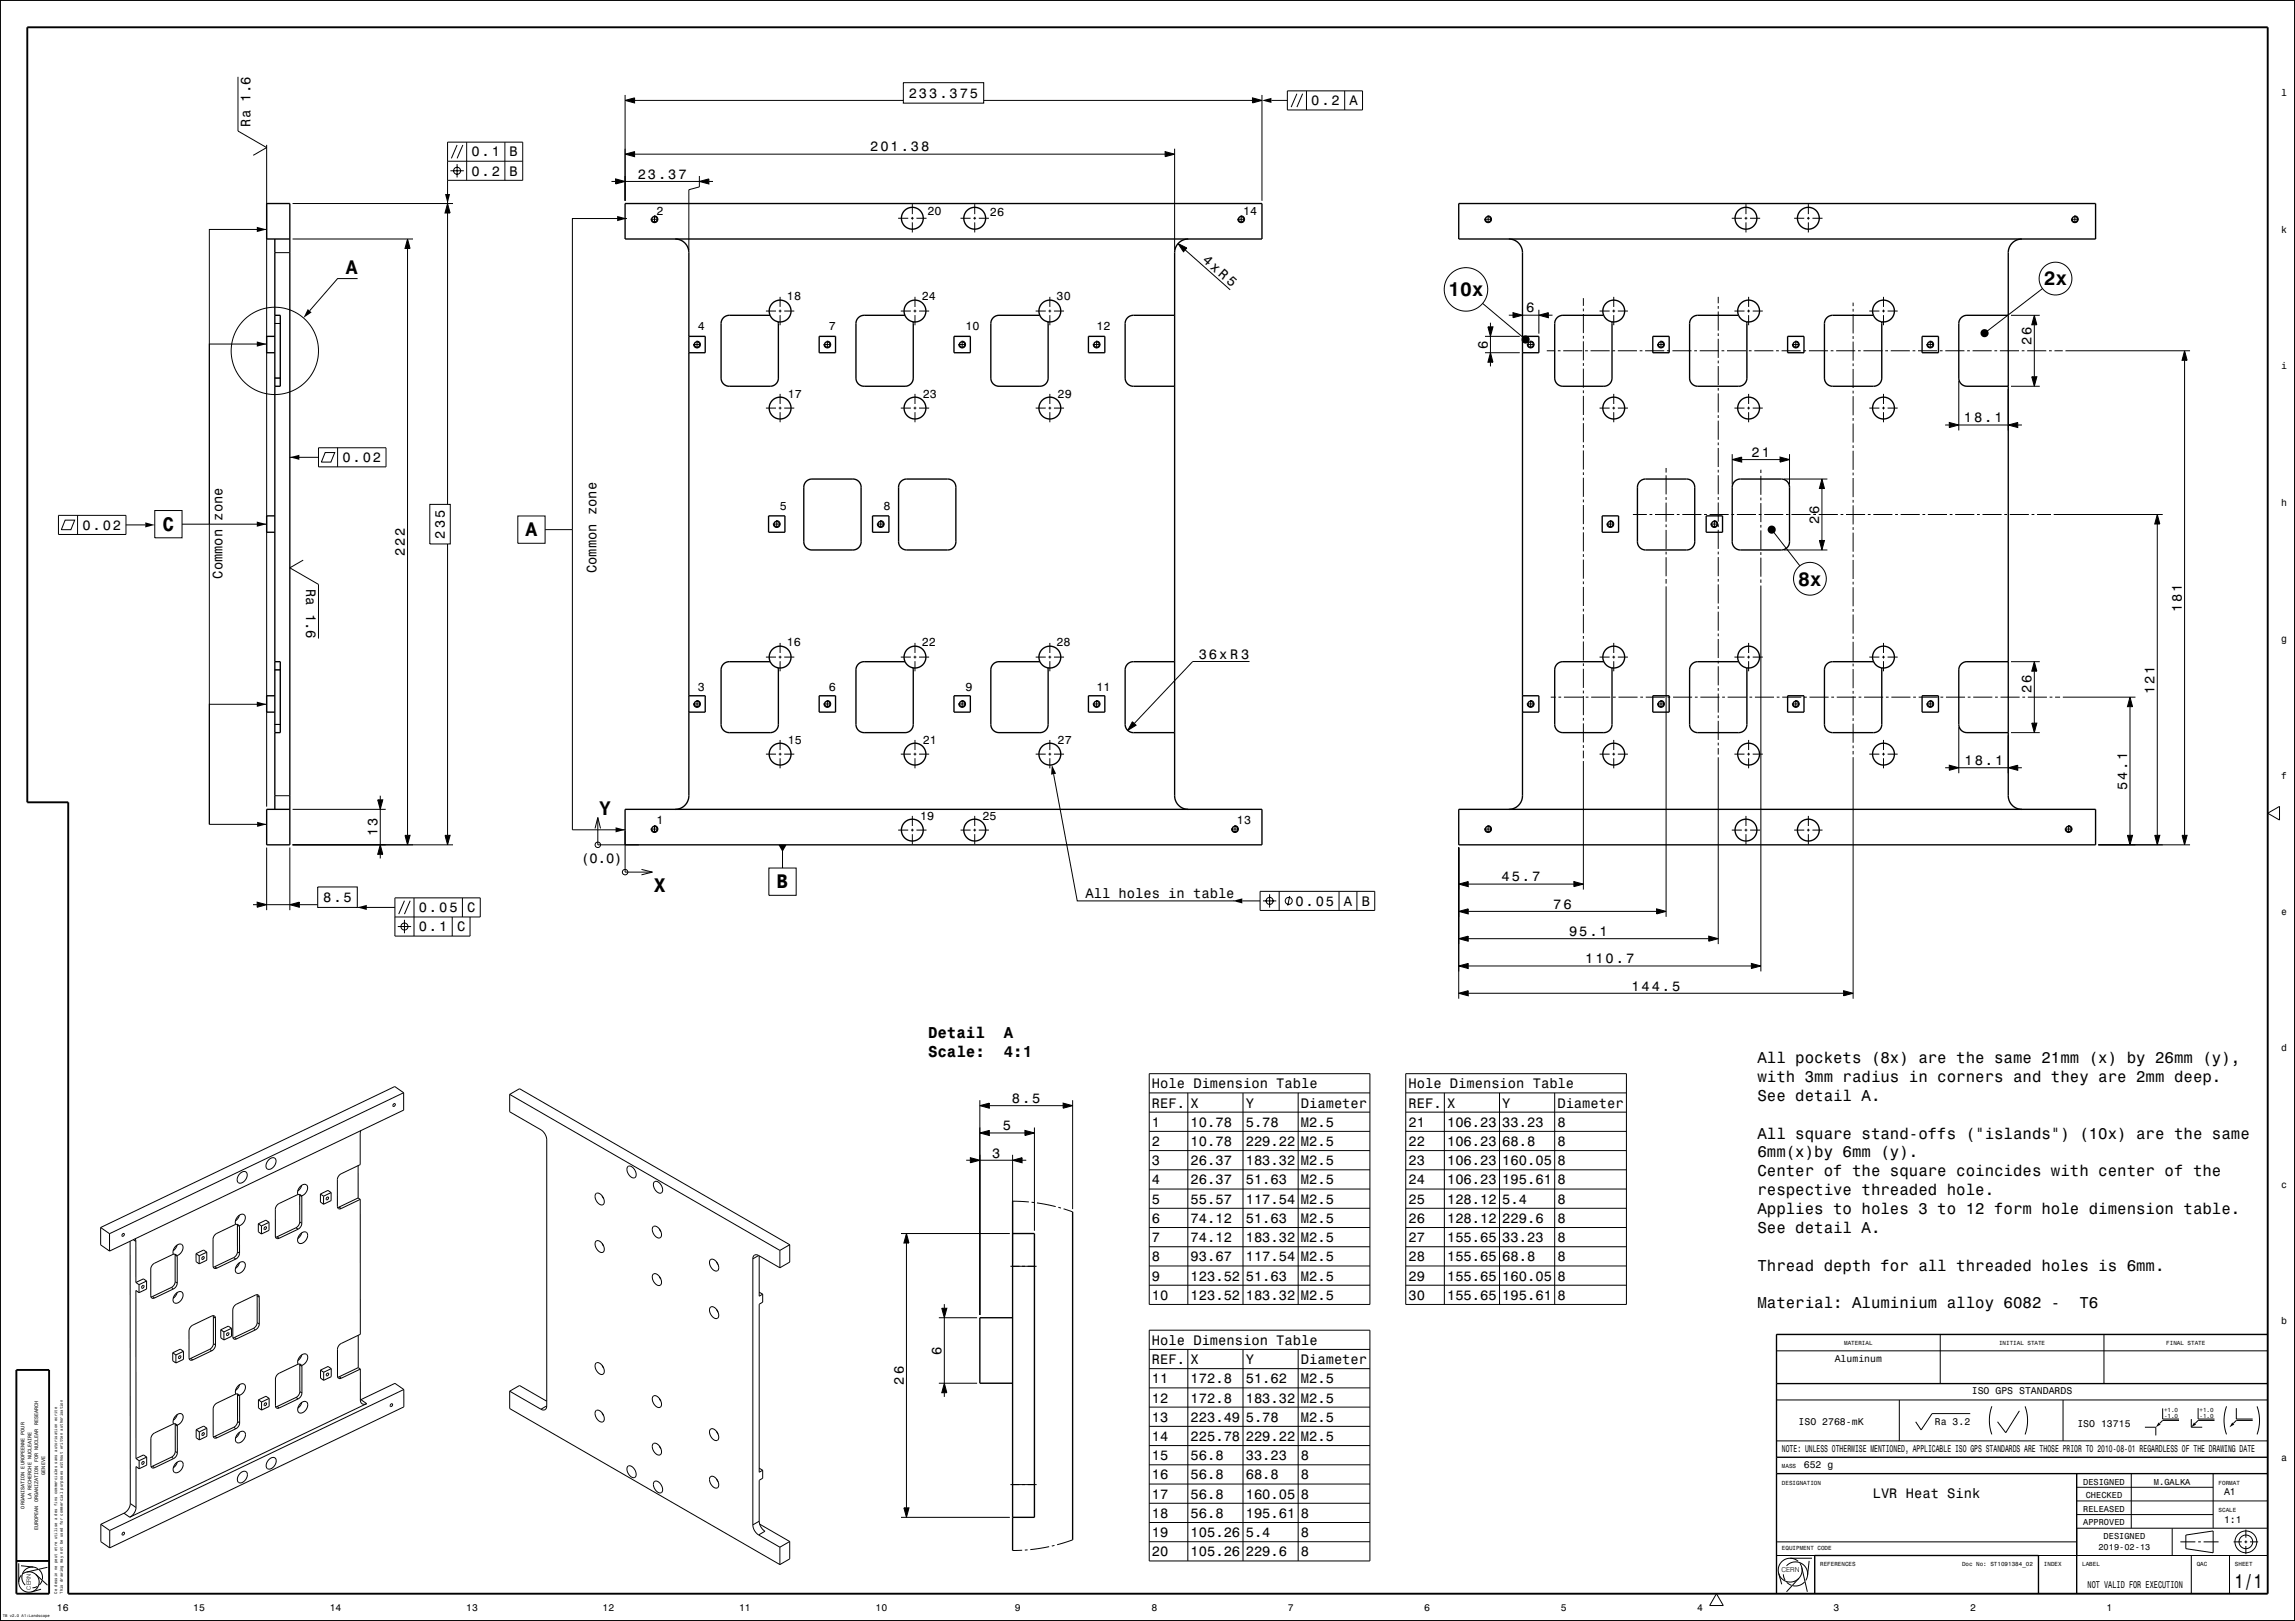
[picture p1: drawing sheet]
<svg xmlns="http://www.w3.org/2000/svg" width="841mm" height="594mm" viewBox="0 0 841 594" stroke-linecap="round" stroke-linejoin="round" font-family="sans-serif">
<defs><g id="words">
<g font-size="7.2">
<text x="126.7" y="100.4">A</text>
<text x="748.9" y="104.6">2x</text>
<text x="530.7" y="108.5">10x</text>
<text x="59.5" y="194.6">C</text>
<text x="192.6" y="196.6">A</text>
<text x="658.9" y="214.6">8x</text>
<text x="219.6" y="298.7">Y</text>
<text x="239.6" y="326.7">X</text>
<text x="284.6" y="325.6">B</text>
<text x="818.8" y="582">1/1</text>
</g>
<g font-size="5.8">
<text x="340.1" y="380.3">Detail</text>
<text x="367.8" y="380.3">A</text>
<text x="340.1" y="387.2">Scale:</text>
<text x="367.8" y="387.2">4:1</text>
<text x="644" y="389.6">All pockets (8x) are the same 21mm (x) by 26mm (y),</text>
<text x="644" y="396.5">with 3mm radius in corners and they are 2mm deep.</text>
<text x="644" y="403.4">See detail A.</text>
<text x="644" y="417.2">All square stand-offs (&quot;islands&quot;) (10x) are the same</text>
<text x="644" y="424.1">6mm (x) by 6mm (y).</text>
<text x="644" y="431">Center of the square coincides with center of the</text>
<text x="644" y="437.9">respective threaded hole.</text>
<text x="644" y="444.8">Applies to holes 3 to 12 form hole dimension table.</text>
<text x="644" y="451.7">See detail A.</text>
<text x="644" y="465.6">Thread depth for all threaded holes is 6mm.</text>
<text x="644" y="479.4">Material: Aluminium alloy 6082 -</text>
<text x="762" y="479.4">T6</text>
</g>
<g font-size="5">
<text x="333" y="35.8">233.375</text>
<text x="480.5" y="38.5">0.2</text>
<text x="494.5" y="38.5">A</text>
<text x="91.8" y="46.4" transform="rotate(-90 91.8 46.4)">Ra 1.6</text>
<text x="172.8" y="57.3">0.1</text>
<text x="186.8" y="57.3">B</text>
<text x="318.9" y="55.5">201.38</text>
<text x="172.8" y="64.3">0.2</text>
<text x="186.8" y="64.3">B</text>
<text x="233.7" y="65.5">23.37</text>
<text x="440.4" y="95.6" transform="rotate(41 440.4 95.6)">4x R 5</text>
<text x="559.3" y="114.5">6</text>
<text x="545.2" y="127.9" transform="rotate(-90 545.2 127.9)">6</text>
<text x="744.5" y="126.5" transform="rotate(-90 744.5 126.5)">26</text>
<text x="719.6" y="154.7">18.1</text>
<text x="641.9" y="167.4">21</text>
<text x="125.5" y="169.3">0.02</text>
<text x="666.6" y="191.9" transform="rotate(-90 666.6 191.9)">26</text>
<text x="30.2" y="194.1">0.02</text>
<text x="163" y="197.3" transform="rotate(-90 163 197.3)">235</text>
<text x="148.3" y="203.8" transform="rotate(-90 148.3 203.8)">222</text>
<text x="81.6" y="212.1" transform="rotate(-90 81.6 212.1)">Common zone</text>
<text x="112.2" y="215.8" transform="rotate(90 112.2 215.8)">Ra 1.6</text>
<text x="218.6" y="210.1" transform="rotate(-90 218.6 210.1)">Common zone</text>
<text x="799.5" y="224.3" transform="rotate(-90 799.5 224.3)">181</text>
<text x="439.3" y="241.4">36x R 3</text>
<text x="744.5" y="254" transform="rotate(-90 744.5 254)">26</text>
<text x="789.5" y="254.3" transform="rotate(-90 789.5 254.3)">121</text>
<text x="719.9" y="280.3">18.1</text>
<text x="779.5" y="289.6" transform="rotate(-90 779.5 289.6)">54.1</text>
<text x="138.3" y="306.5" transform="rotate(-90 138.3 306.5)">13</text>
<text x="213" y="316.2">(0.0)</text>
<text x="550.3" y="323">45.7</text>
<text x="397.8" y="328.9">All holes in table</text>
<text x="118.4" y="330.5">8.5</text>
<text x="153.5" y="334.3">0.05</text>
<text x="171.2" y="334.3">C</text>
<text x="474.7" y="331.9">0.05</text>
<text x="492.4" y="331.9">A</text>
<text x="499" y="331.9">B</text>
<text x="569.2" y="333">76</text>
<text x="153.5" y="341.3">0.1</text>
<text x="167.5" y="341.3">C</text>
<text x="575" y="343">95.1</text>
<text x="580.9" y="353">110.7</text>
<text x="597.8" y="363">144.5</text>
<text x="422.1" y="398.8">Hole Dimension Table</text>
<text x="516.1" y="398.8">Hole Dimension Table</text>
<text x="370.8" y="404.2">8.5</text>
<text x="422.1" y="405.8">REF.</text>
<text x="436.3" y="405.8">X</text>
<text x="456.5" y="405.8">Y</text>
<text x="476.7" y="405.8">Diameter</text>
<text x="516.1" y="405.8">REF.</text>
<text x="530.3" y="405.8">X</text>
<text x="550.5" y="405.8">Y</text>
<text x="570.7" y="405.8">Diameter</text>
<text x="422.1" y="412.9">1</text>
<text x="436.3" y="412.9">10.78</text>
<text x="456.5" y="412.9">5.78</text>
<text x="476.7" y="412.9">M2.5</text>
<text x="516.1" y="412.9">21</text>
<text x="530.3" y="412.9">106.23</text>
<text x="550.5" y="412.9">33.23</text>
<text x="570.7" y="412.9">8</text>
<text x="367.5" y="414.2">5</text>
<text x="422.1" y="419.9">2</text>
<text x="436.3" y="419.9">10.78</text>
<text x="456.5" y="419.9">229.22</text>
<text x="476.7" y="419.9">M2.5</text>
<text x="516.1" y="419.9">22</text>
<text x="530.3" y="419.9">106.23</text>
<text x="550.5" y="419.9">68.8</text>
<text x="570.7" y="419.9">8</text>
<text x="363.5" y="424.2">3</text>
<text x="422.1" y="427">3</text>
<text x="436.3" y="427">26.37</text>
<text x="456.5" y="427">183.32</text>
<text x="476.7" y="427">M2.5</text>
<text x="516.1" y="427">23</text>
<text x="530.3" y="427">106.23</text>
<text x="550.5" y="427">160.05</text>
<text x="570.7" y="427">8</text>
<text x="422.1" y="434">4</text>
<text x="436.3" y="434">26.37</text>
<text x="456.5" y="434">51.63</text>
<text x="476.7" y="434">M2.5</text>
<text x="516.1" y="434">24</text>
<text x="530.3" y="434">106.23</text>
<text x="550.5" y="434">195.61</text>
<text x="570.7" y="434">8</text>
<text x="422.1" y="441.1">5</text>
<text x="436.3" y="441.1">55.57</text>
<text x="456.5" y="441.1">117.54</text>
<text x="476.7" y="441.1">M2.5</text>
<text x="516.1" y="441.1">25</text>
<text x="530.3" y="441.1">128.12</text>
<text x="550.5" y="441.1">5.4</text>
<text x="570.7" y="441.1">8</text>
<text x="422.1" y="448.1">6</text>
<text x="436.3" y="448.1">74.12</text>
<text x="456.5" y="448.1">51.63</text>
<text x="476.7" y="448.1">M2.5</text>
<text x="516.1" y="448.1">26</text>
<text x="530.3" y="448.1">128.12</text>
<text x="550.5" y="448.1">229.6</text>
<text x="570.7" y="448.1">8</text>
<text x="422.1" y="455.2">7</text>
<text x="436.3" y="455.2">74.12</text>
<text x="456.5" y="455.2">183.32</text>
<text x="476.7" y="455.2">M2.5</text>
<text x="516.1" y="455.2">27</text>
<text x="530.3" y="455.2">155.65</text>
<text x="550.5" y="455.2">33.23</text>
<text x="570.7" y="455.2">8</text>
<text x="422.1" y="462.2">8</text>
<text x="436.3" y="462.2">93.67</text>
<text x="456.5" y="462.2">117.54</text>
<text x="476.7" y="462.2">M2.5</text>
<text x="516.1" y="462.2">28</text>
<text x="530.3" y="462.2">155.65</text>
<text x="550.5" y="462.2">68.8</text>
<text x="570.7" y="462.2">8</text>
<text x="422.1" y="469.3">9</text>
<text x="436.3" y="469.3">123.52</text>
<text x="456.5" y="469.3">51.63</text>
<text x="476.7" y="469.3">M2.5</text>
<text x="516.1" y="469.3">29</text>
<text x="530.3" y="469.3">155.65</text>
<text x="550.5" y="469.3">160.05</text>
<text x="570.7" y="469.3">8</text>
<text x="422.1" y="476.3">10</text>
<text x="436.3" y="476.3">123.52</text>
<text x="456.5" y="476.3">183.32</text>
<text x="476.7" y="476.3">M2.5</text>
<text x="516.1" y="476.3">30</text>
<text x="530.3" y="476.3">155.65</text>
<text x="550.5" y="476.3">195.61</text>
<text x="570.7" y="476.3">8</text>
<text x="345" y="496.4" transform="rotate(-90 345 496.4)">6</text>
<text x="422.1" y="492.8">Hole Dimension Table</text>
<text x="422.1" y="499.8">REF.</text>
<text x="436.3" y="499.8">X</text>
<text x="456.5" y="499.8">Y</text>
<text x="476.7" y="499.8">Diameter</text>
<text x="331.2" y="507.4" transform="rotate(-90 331.2 507.4)">26</text>
<text x="422.1" y="506.9">11</text>
<text x="436.3" y="506.9">172.8</text>
<text x="456.5" y="506.9">51.62</text>
<text x="476.7" y="506.9">M2.5</text>
<text x="422.1" y="513.9">12</text>
<text x="436.3" y="513.9">172.8</text>
<text x="456.5" y="513.9">183.32</text>
<text x="476.7" y="513.9">M2.5</text>
<text x="422.1" y="521">13</text>
<text x="436.3" y="521">223.49</text>
<text x="456.5" y="521">5.78</text>
<text x="476.7" y="521">M2.5</text>
<text x="422.1" y="528">14</text>
<text x="436.3" y="528">225.78</text>
<text x="456.5" y="528">229.22</text>
<text x="476.7" y="528">M2.5</text>
<text x="422.1" y="535.1">15</text>
<text x="436.3" y="535.1">56.8</text>
<text x="456.5" y="535.1">33.23</text>
<text x="476.7" y="535.1">8</text>
<text x="422.1" y="542.1">16</text>
<text x="436.3" y="542.1">56.8</text>
<text x="456.5" y="542.1">68.8</text>
<text x="476.7" y="542.1">8</text>
<text x="422.1" y="549.2">17</text>
<text x="436.3" y="549.2">56.8</text>
<text x="456.5" y="549.2">160.05</text>
<text x="476.7" y="549.2">8</text>
<text x="686.3" y="548.9">LVR Heat Sink</text>
<text x="422.1" y="556.2">18</text>
<text x="436.3" y="556.2">56.8</text>
<text x="456.5" y="556.2">195.61</text>
<text x="476.7" y="556.2">8</text>
<text x="422.1" y="563.3">19</text>
<text x="436.3" y="563.3">105.26</text>
<text x="456.5" y="563.3">5.4</text>
<text x="476.7" y="563.3">8</text>
<text x="422.1" y="570.3">20</text>
<text x="436.3" y="570.3">105.26</text>
<text x="456.5" y="570.3">229.6</text>
<text x="476.7" y="570.3">8</text>
</g>
<g font-size="4.3">
<text x="240.6" y="78.6">2</text>
<text x="339.9" y="78.9">20</text>
<text x="362.8" y="79.1">26</text>
<text x="455.6" y="78.6">14</text>
<text x="288.4" y="109.8">18</text>
<text x="337.8" y="109.8">24</text>
<text x="387.2" y="109.8">30</text>
<text x="255.8" y="121.1">4</text>
<text x="303.8" y="121.1">7</text>
<text x="353.8" y="121.1">10</text>
<text x="401.8" y="121.1">12</text>
<text x="288.7" y="145.7">17</text>
<text x="338.1" y="145.7">23</text>
<text x="387.5" y="145.7">29</text>
<text x="285.8" y="187.1">5</text>
<text x="323.8" y="187.1">8</text>
<text x="288.3" y="236.6">16</text>
<text x="337.7" y="236.6">22</text>
<text x="387.2" y="236.6">28</text>
<text x="255.8" y="253.1">3</text>
<text x="303.8" y="253.1">6</text>
<text x="353.8" y="253.1">9</text>
<text x="401.8" y="253.1">11</text>
<text x="288.7" y="272.5">15</text>
<text x="338.1" y="272.5">21</text>
<text x="387.5" y="272.5">27</text>
<text x="240.6" y="302.1">1</text>
<text x="337.1" y="300.3">19</text>
<text x="360" y="300.3">25</text>
<text x="453.3" y="302.1">13</text>
</g>
<g font-size="3.6">
<text x="835.9" y="35.3">l</text>
<text x="835.9" y="85.3">k</text>
<text x="835.9" y="135.3">i</text>
<text x="835.9" y="185.3">h</text>
<text x="835.9" y="235.3">g</text>
<text x="835.9" y="285.3">f</text>
<text x="835.9" y="335.3">e</text>
<text x="835.9" y="385.3">d</text>
<text x="835.9" y="435.3">c</text>
<text x="835.9" y="485.3">b</text>
<text x="672.3" y="499">Aluminum</text>
<text x="722.6" y="511">ISO GPS STANDARDS</text>
<text x="659.1" y="522.3">ISO 2768-mK</text>
<text x="709" y="522">Ra 3.2</text>
<text x="761.2" y="523">ISO 13715</text>
<text x="653" y="532">NOTE: UNLESS OTHERWISE MENTIONED, APPLICABLE ISO GPS STANDARDS ARE THOSE PRIOR TO 2010-08-01 REGARDLESS OF THE DRAWING DATE</text>
<text x="661" y="538">652 g</text>
<text x="835.9" y="535.3">a</text>
<text x="815" y="548">A1</text>
<text x="815" y="558">1:1</text>
<text x="765" y="582">NOT VALID FOR EXECUTION</text>
<text x="20.8" y="590.3">16</text>
<text x="70.8" y="590.3">15</text>
<text x="120.8" y="590.3">14</text>
<text x="170.8" y="590.3">13</text>
<text x="220.8" y="590.3">12</text>
<text x="270.8" y="590.3">11</text>
<text x="320.8" y="590.3">10</text>
<text x="371.9" y="590.3">9</text>
<text x="421.9" y="590.3">8</text>
<text x="471.9" y="590.3">7</text>
<text x="521.9" y="590.3">6</text>
<text x="571.9" y="590.3">5</text>
<text x="621.9" y="590.3">4</text>
<text x="671.9" y="590.3">3</text>
<text x="721.9" y="590.3">2</text>
<text x="771.9" y="590.3">1</text>
</g>
<g font-size="3.2">
<text x="763.4" y="544">DESIGNED</text>
<text x="789.3" y="544">M.GALKA</text>
<text x="764.3" y="549">CHECKED</text>
<text x="763.4" y="554">RELEASED</text>
<text x="763.4" y="559">APPROVED</text>
<text x="770.9" y="564">DESIGNED</text>
<text x="769" y="568">2019-02-13</text>
</g>
<text font-size="2.5" x="652.8" y="576.2">CERN</text>
<g font-size="2.2">
<text x="675.8" y="493">MATERIAL</text>
<text x="732.5" y="493">INITIAL STATE</text>
<text x="793.8" y="493">FINAL STATE</text>
<text x="793" y="519.5">-1.0</text>
<text x="793" y="517.5">+1.0</text>
<text x="806" y="519.5">-1.0</text>
<text x="806" y="517.5">+1.0</text>
<text x="653" y="538">MASS</text>
<text x="653" y="544">DESIGNATION</text>
<text x="813" y="544">FORMAT</text>
<text x="813" y="554">SCALE</text>
<text x="653" y="568">EQUIPMENT CODE</text>
<text x="667" y="574">REFERENCES</text>
<text x="719" y="574">Doc No: ST1091384_02</text>
<text x="749" y="574">INDEX</text>
<text x="763" y="574">LABEL</text>
<text x="805" y="574">QAC</text>
<text x="819" y="574">SHEET</text>
</g>
<text font-size="2.1" x="11.3" y="582.5" transform="rotate(-90 11.3 582.5)">CERN</text>
<g font-size="1.9">
<text x="16.5" y="540.4" transform="rotate(-90 16.5 540.4)">GENEVE</text>
<text x="11.5" y="549.4" transform="rotate(-90 11.5 549.4)">LA RECHERCHE NUCLEAIRE</text>
<text x="9" y="552.8" transform="rotate(-90 9 552.8)">ORGANISATION EUROPEENNE POUR</text>
<text x="14" y="560.7" transform="rotate(-90 14 560.7)">EUROPEAN ORGANIZATION FOR NUCLEAR RESEARCH</text>
</g>
<g font-size="1.4">
<text x="21" y="584" transform="rotate(-90 21 584)">Ce dessin ne peut etre utilise a des fins commerciales sans autorisation ecrite</text>
<text x="23" y="584" transform="rotate(-90 23 584)">This drawing may not be used for commercial purposes without written authorisation</text>
<text x="1" y="592.7">TB v2.0 A1:Landscape</text>
</g>
</g></defs>
<g fill="none" stroke="#000" stroke-width=".37">
<path d="M87.2 28.2v19.8l10.5 6.1-4.9 2.8M229.1 36.8l3.4-.9v1.8zM229.1 34.8v38.8M232.5 36.8h98.5M331 30.3h29.5v7.5h-29.5zM360.5 36.8h98.5M459 35.9l3.4 .9-3.4 .9zM462.4 34.8v38.8M465.9 36.8h5.9M471.8 33.3h27.5v7h-27.5zM475.3 34.3l-2.1 4.9M477.4 34.3l-2.1 4.9"/>
<path d="M478.8 33.3v7M492.8 33.3v7M97.7 53.1v242.5M164 59.1h27.6M167.5 53.1l-2.1 4.9M169.6 53.1l-2.1 4.9M171 52.1v14M185 52.1v14M229.1 56.5l3.4-.9v1.8zM232.5 56.5h194.5M427 55.6l3.4 .9-3.4 .9zM430.4 54.5v37.1"/>
<path d="M107.2 74.6h58.8M164 74.6l.9 3.5h-1.8zM164 66.1h27.6v-14h-27.6v22.5M164 78.1v106.7M165.1 62.6h4.9M167.5 60.1v4.9M224.1 66.5h1.5M225.6 65.6l3.5 .9-3.5 .9zM229.1 66.5h27.2M239.6 79.1a1.25 1.25 0 0 1 1.5 1.2 1.25 1.25 0 0 1-1.3 1.3 1.25 1.25 0 0 1-1.2-1.5M239.8 79v2.7M256.3 66.5l3.5-.9v1.8z"/>
<path d="M256.3 64.5v4l-3.9 1v22.1M259.8 66.5h1.5M329.1 80h3.7M333.8 80h1M334.3 74.8v3.7M334.3 79.5v1M335.8 80h3.7M352 80h3.7M356.7 80h1M357.2 74.8v3.7M357.2 79.5v1M358.7 80h3.7"/>
<path d="M454.6 79.1a1.25 1.25 0 0 1 1.5 1.2 1.25 1.25 0 0 1-1.3 1.3 1.25 1.25 0 0 1-1.2-1.5M454.8 79v2.7M545.1 79.1a1.25 1.25 0 0 1 1.5 1.2 1.25 1.25 0 0 1-1.4 1.3 1.25 1.25 0 0 1-1.1-1.5M545.3 79v2.7M634.6 80h3.7M639.3 80h1M639.8 74.8v3.7M639.8 79.5v1M641.3 80h3.7M657.5 80h3.7M662.2 80h1M662.7 74.8v3.7"/>
<path d="M662.7 79.5v1M664.2 80h3.7M760.1 79.1a1.25 1.25 0 0 1 1.5 1.2 1.25 1.25 0 0 1-1.4 1.3 1.25 1.25 0 0 1-1.1-1.5M760.3 79v2.7M97.7 84.1h-21v108M100.7 92.6h5.5M107.2 87.6h44.1M149.3 87.6l1 3.5h-1.9zM149.3 91.1v215M229.8 80.1h-20v114M238.5 80.4h2.6M334.3 81.5v3.7"/>
<path d="M357.2 81.5v3.7M431.7 89.3l3.2 1.6-1.2 1.4zM434.3 91.6l16.5 14.6M453.5 80.4h2.6M544 80.4h2.6M639.8 81.5v3.7M662.7 81.5v3.7M759 80.4h2.6M100.5 118.5h2.4M131 102.1h-7.3l-10.2 11.8M280.7 114h3.7M285.4 114h1"/>
<path d="M285.9 108.8v3.7M285.9 113.5v1M285.9 115.5v3.7M287.4 114h3.7M330.1 114h3.7M334.8 114h1M335.3 108.8v3.7M335.3 113.5v1M335.3 115.5v3.7M336.8 114h3.7M379.5 114h3.7M384.2 114h1"/>
<path d="M384.7 108.8v3.7M384.7 113.5v1M384.7 115.5v3.7M386.2 114h3.7M543.3 111.2l15.8 13.2M545.2 119.8h1.9l-.9 3.5zM546.2 118.3v1.5M552.9 115.5h1.5M554.4 114.6l3.5 .9-3.5 .9zM557.9 115.5h6M557.9 113.5v8.8M563.9 115.5l3.5-.9v1.8z"/>
<path d="M563.9 113.5v8.8M567.4 115.5h1.5M580.2 109.3v2.8M580.2 113.1v1M580.2 115.1v7M586.2 114h3.7M590.9 114h1M591.4 108.8v3.7M591.4 113.5v1M591.4 115.5v3.7M592.9 114h3.7M629.6 108.8v2.3"/>
<path d="M629.6 112.1v1M629.6 114.1v7M635.6 114h3.7M640.3 114h1M640.8 108.8v3.7M640.8 113.5v1M640.8 115.5v3.7M642.3 114h3.7M679.1 110.9v1.3M679.1 113.2v1M679.1 115.2v7M685 114h3.7"/>
<path d="M689.7 114h1M690.2 108.8v3.7M690.2 113.5v1M690.2 115.5v3.7M691.7 114h3.7M736.9 115.5h10.6M745.5 115.5l.9 3.5h-1.9zM745.5 119v19.1M748.5 105.7l-21.3 16.4M97.7 126.1h-21v66M100.5 138.5h2.4M254.1 126.3h2.6"/>
<path d="M255.2 125a1.25 1.25 0 0 1 1.5 1.2 1.25 1.25 0 0 1-1.3 1.3 1.25 1.25 0 0 1-1.2-1.5M255.4 124.9v2.7M301.9 126.3h2.6M303 125a1.25 1.25 0 0 1 1.4 1.2 1.25 1.25 0 0 1-1.3 1.3 1.25 1.25 0 0 1-1.1-1.5M303.2 124.9v2.7M351.3 126.3h2.6M352.4 125a1.25 1.25 0 0 1 1.4 1.2 1.25 1.25 0 0 1-1.3 1.3 1.25 1.25 0 0 1-1.1-1.5M352.6 124.9v2.7M400.6 126.3h2.6M401.6 125a1.25 1.25 0 0 1 1.5 1.2 1.25 1.25 0 0 1-1.3 1.3 1.25 1.25 0 0 1-1.2-1.5M401.9 124.9v2.7M544.2 129.3h12.7"/>
<path d="M544.2 123.3h12.7M546.2 129.3l.9 3.4h-1.9zM546.2 123.3v6M546.2 132.7v1.6M559.6 126.3h2.6M560.7 125a1.25 1.25 0 0 1 1.5 1.2 1.25 1.25 0 0 1-1.4 1.3 1.25 1.25 0 0 1-1.1-1.5M560.9 124.9v2.7M566.8 128.5h3.1M570.9 128.5h1M572.9 128.5h7M580.2 123.1v1M580.2 125.1v7"/>
<path d="M580.2 133.1v1M580.2 135.1v7M580.9 128.5h1M582.9 128.5h7M590.9 128.5h1M592.9 128.5h7M600.9 128.5h1M602.9 128.5h7M607.4 126.3h2.6M608.4 125a1.25 1.25 0 0 1 1.5 1.2 1.25 1.25 0 0 1-1.3 1.3 1.25 1.25 0 0 1-1.2-1.5M608.7 124.9v2.7M610.9 128.5h1"/>
<path d="M612.9 128.5h7M620.9 128.5h1M622.9 128.5h7M629.6 122.1v1M629.6 124.1v7M629.6 132.1v1M629.6 134.1v7M630.9 128.5h1M632.9 128.5h7M640.9 128.5h1M642.9 128.5h7M650.9 128.5h1"/>
<path d="M652.9 128.5h7M656.8 126.3h2.6M657.9 125a1.25 1.25 0 0 1 1.4 1.2 1.25 1.25 0 0 1-1.3 1.3 1.25 1.25 0 0 1-1.2-1.5M658.1 124.9v2.7M660.9 128.5h1M662.9 128.5h7M670.9 128.5h1M672.9 128.5h7M679.1 123.2v1M679.1 125.2v7M679.1 133.2v1M679.1 135.2v7"/>
<path d="M680.9 128.5h1M682.9 128.5h7M690.9 128.5h1M692.9 128.5h7M700.9 128.5h1M702.9 128.5h7M706 126.3h2.7M707.1 125a1.25 1.25 0 0 1 1.5 1.2 1.25 1.25 0 0 1-1.3 1.3 1.25 1.25 0 0 1-1.2-1.5M707.3 124.9v2.7M710.9 128.5h1M712.9 128.5h7M717.8 139.5v18.2"/>
<path d="M720.9 128.5h1M722.9 128.5h7M730.9 128.5h1M732.9 128.5h7M740.9 128.5h1M742.9 128.5h7M744.5 138.1h1.9l-.9 3.4zM750.9 128.5h1M752.9 128.5h3M756.9 128.5h45.6M800.5 128.5l1 3.5h-1.9zM800.5 132v174.1"/>
<path d="M280.7 149.5h3.7M285.4 149.5h1M285.9 144.3v3.7M285.9 149v1M285.9 151v3.7M287.4 149.5h3.7M330.1 149.5h3.7M334.8 149.5h1M335.3 144.3v3.7M335.3 149v1M335.3 151v3.7M336.8 149.5h3.7"/>
<path d="M379.5 149.5h3.7M384.2 149.5h1M384.7 144.3v3.7M384.7 149v1M384.7 151v3.7M386.2 149.5h3.7M580.2 143.1v1M580.2 145.1v7M580.2 153.1v1M580.2 155.1v7M586.2 149.5h3.7M590.9 149.5h1"/>
<path d="M591.4 144.3v3.7M591.4 149v1M591.4 151v3.7M592.9 149.5h3.7M629.6 142.1v1M629.6 144.1v7M629.6 152.1v1M629.6 154.1v7M635.6 149.5h3.7M640.3 149.5h1M640.8 144.3v3.7M640.8 149v1"/>
<path d="M640.8 151v3.7M642.3 149.5h3.7M679.1 143.2v1M679.1 145.2v7M679.1 153.2v1M679.1 155.2v7M685 149.5h3.7M689.7 149.5h1M690.2 144.3v3.7M690.2 149v1M690.2 151v3.7M691.7 149.5h3.7"/>
<path d="M712.8 155.7h1.5M714.3 154.8l3.5 .9-3.5 1zM717.8 155.7h18.1M735.9 155.7l3.5-.9v1.9zM735.9 142.5v15.2M736.9 141.5h10.6M739.4 155.7h1.5M106.2 167.6h10.5M116.7 164.1h24.8v7h-24.8zM119.2 165.8h3.5l-1.4 3.5h-3.5zM123.7 164.1v7M580.2 163.1v1"/>
<path d="M580.2 165.1v7M580.2 173.1v1M580.2 175.1v7M610.5 171.5v1.7M610.5 174.2v7M629.6 162.1v1M629.6 164.1v7M629.6 172.1v1M629.6 174.1v7M634.8 168.4l3.4-.9v1.8zM634.8 166.4v11.1M638.2 168.4h14.1"/>
<path d="M645.3 172.1v1.2M645.3 174.3v7M652.3 167.5l3.5 .9-3.5 .9zM653.8 175.5h15.8M655.8 166.4v11.1M667.6 175.5l1 3.5h-1.9zM667.6 179v19.1M679.1 163.2v1M679.1 165.2v7M679.1 173.2v1M679.1 175.2v7M21.4 188.9h24.8v7h-24.8z"/>
<path d="M23.9 190.6h3.5l-1.4 3.5h-3.5zM28.4 188.9v7M46.2 192.4h7M56.7 187.1h10v10h-10zM66.7 192.1h31M76.7 192.1v110M157.5 184.8h7.5v14.5h-7.5zM164 199.3v106.8M189.8 189.1h10v10h-10zM199.8 194.1h10M209.8 194.1v110h19.3M283.3 192h2.7"/>
<path d="M284.4 190.8a1.25 1.25 0 0 1 1.5 1.2 1.25 1.25 0 0 1-1.3 1.3 1.25 1.25 0 0 1-1.2-1.5M284.6 190.7v2.7M321.4 192h2.7M322.5 190.8a1.25 1.25 0 0 1 1.5 1.2 1.25 1.25 0 0 1-1.3 1.3 1.25 1.25 0 0 1-1.2-1.5M322.7 190.7v2.7M580.2 183.1v1M580.2 185.1v7M580.2 193.1v1M580.2 195.1v7M588.8 192h2.6M589.9 190.8a1.25 1.25 0 0 1 1.5 1.2 1.25 1.25 0 0 1-1.3 1.3 1.25 1.25 0 0 1-1.2-1.5M590.1 190.7v2.7"/>
<path d="M598.4 188.5h5.1M604.5 188.5h1M606.5 188.5h7M610.5 182.2v1M610.5 184.2v7M610.5 192.2v1M610.5 194.2v7M614.5 188.5h1M616.5 188.5h7M624.5 188.5h1M626.5 188.5h7M626.9 192h2.6"/>
<path d="M628 190.8a1.25 1.25 0 0 1 1.5 1.2 1.25 1.25 0 0 1-1.3 1.3 1.25 1.25 0 0 1-1.2-1.5M628.2 190.7v2.7M629.6 182.1v1M629.6 184.1v7M629.6 192.1v1M629.6 194.1v7M634.5 188.5h1M636.5 188.5h7M644.5 188.5h1M645.3 182.3v1M645.3 184.3v7M645.3 192.3v1"/>
<path d="M645.3 194.3v7M646.5 188.5h7M649.2 194.1l10.4 13.2M654.5 188.5h1M656.5 188.5h7M664.5 188.5h1M666.5 188.5h7M666.7 198.1h1.9l-1 3.4zM674.5 188.5h1M676.5 188.5h7M679.1 183.2v1M679.1 185.2v7"/>
<path d="M679.1 193.2v1M679.1 195.2v7M684.5 188.5h1M686.5 188.5h7M694.5 188.5h1M696.5 188.5h7M704.5 188.5h1M706.5 188.5h7M714.5 188.5h1M716.5 188.5h7M724.5 188.5h1M726.5 188.5h7"/>
<path d="M734.5 188.5h1M736.5 188.5h7M744.5 188.5h1M746.5 188.5h5.1M752.6 188.5h39.9M790.5 188.5l1 3.5h-1.9zM790.5 192v114.1M111.1 205.2l-4.9 2.9 10.5 6v19.9M580.2 203.1v1M580.2 205.1v7M580.2 213.1v1M580.2 215.1v7"/>
<path d="M610.5 212.2v1.7M610.5 202.2v1M610.5 204.2v7M610.5 214.9v121.1M629.6 202.1v1M629.6 204.1v7M629.6 212.1v1M629.6 214.1v7M645.3 212.3v1.3M645.3 202.3v1M645.3 204.3v7M645.3 214.6v141.4"/>
<path d="M653.8 201.5h15.8M679.1 203.2v1M679.1 205.2v7M679.1 213.2v1M679.1 215.2v7M285.9 235.6v3.7M335.3 235.6v3.7M384.7 235.6v3.7M580.2 223.1v1M580.2 225.1v7M580.2 233.1v1M580.2 235.1v7"/>
<path d="M591.4 235.6v3.7M629.6 222.1v1M629.6 224.1v7M629.6 232.1v1M629.6 234.1v7M640.8 235.6v3.7M679.1 223.2v1M679.1 225.2v7M679.1 233.2v1M679.1 235.2v7M690.2 235.6v3.7M97.7 258.1h-21v44"/>
<path d="M100.5 245.5h2.4M254.1 258h2.6M255.2 256.7a1.25 1.25 0 0 1 1.5 1.2 1.25 1.25 0 0 1-1.3 1.3 1.25 1.25 0 0 1-1.2-1.5M255.4 256.6v2.7M280.7 240.8h3.7M285.4 240.8h1M285.9 240.3v1M285.9 242.3v3.7M287.4 240.8h3.7M301.9 258h2.6M303 256.7a1.25 1.25 0 0 1 1.4 1.2 1.25 1.25 0 0 1-1.3 1.3 1.25 1.25 0 0 1-1.1-1.5M303.2 256.6v2.7"/>
<path d="M330.1 240.8h3.7M334.8 240.8h1M335.3 240.3v1M335.3 242.3v3.7M336.8 240.8h3.7M351.3 258h2.6M352.4 256.7a1.25 1.25 0 0 1 1.4 1.2 1.25 1.25 0 0 1-1.3 1.3 1.25 1.25 0 0 1-1.1-1.5M352.6 256.6v2.7M379.5 240.8h3.7M384.2 240.8h1M384.7 240.3v1M384.7 242.3v3.7"/>
<path d="M386.2 240.8h3.7M400.6 258h2.6M401.6 256.7a1.25 1.25 0 0 1 1.5 1.2 1.25 1.25 0 0 1-1.3 1.3 1.25 1.25 0 0 1-1.2-1.5M401.9 256.6v2.7M457.9 242.4h-20.8l-21.5 22.7M559.6 258h2.6M560.7 256.7a1.25 1.25 0 0 1 1.5 1.2 1.25 1.25 0 0 1-1.4 1.3 1.25 1.25 0 0 1-1.1-1.5M560.9 256.6v2.7M568.3 255.5h1.8M571.1 255.5h1M573.1 255.5h7M580.2 243.1v1"/>
<path d="M580.2 245.1v7M580.2 253.1v1M580.2 255.1v7M581.1 255.5h1M583.1 255.5h7M586.2 240.8h3.7M590.9 240.8h1M591.1 255.5h1M591.4 240.3v1M591.4 242.3v3.7M592.9 240.8h3.7M593.1 255.5h7"/>
<path d="M601.1 255.5h1M603.1 255.5h7M607.4 258h2.6M608.4 256.7a1.25 1.25 0 0 1 1.5 1.2 1.25 1.25 0 0 1-1.3 1.3 1.25 1.25 0 0 1-1.2-1.5M608.7 256.6v2.7M611.1 255.5h1M613.1 255.5h7M621.1 255.5h1M623.1 255.5h7M629.6 242.1v1M629.6 244.1v7M629.6 252.1v1"/>
<path d="M629.6 254.1v7M631.1 255.5h1M633.1 255.5h7M635.6 240.8h3.7M640.3 240.8h1M640.8 240.3v1M640.8 242.3v3.7M641.1 255.5h1M642.3 240.8h3.7M643.1 255.5h7M651.1 255.5h1M653.1 255.5h7"/>
<path d="M656.8 258h2.6M657.9 256.7a1.25 1.25 0 0 1 1.4 1.2 1.25 1.25 0 0 1-1.3 1.3 1.25 1.25 0 0 1-1.2-1.5M658.1 256.6v2.7M661.1 255.5h1M663.1 255.5h7M671.1 255.5h1M673.1 255.5h7M679.1 243.2v1M679.1 245.2v7M679.1 253.2v1M679.1 255.2v7M681.1 255.5h1"/>
<path d="M683.1 255.5h7M685 240.8h3.7M689.7 240.8h1M690.2 240.3v1M690.2 242.3v3.7M691.1 255.5h1M691.7 240.8h3.7M693.1 255.5h7M701.1 255.5h1M703.1 255.5h7M706 258h2.7M707.1 256.7a1.25 1.25 0 0 1 1.5 1.2 1.25 1.25 0 0 1-1.3 1.3 1.25 1.25 0 0 1-1.2-1.5"/>
<path d="M707.3 256.6v2.7M711.1 255.5h1M713.1 255.5h7M721.1 255.5h1M723.1 255.5h7M731.1 255.5h1M733.1 255.5h7M736.9 242.5h10.6M741.1 255.5h1M743.1 255.5h7M745.5 242.5l.9 3.4h-1.9zM745.5 245.9v19.1"/>
<path d="M751.1 255.5h1M753.1 255.5h1.8M755.9 255.5h26.6M780.5 255.5l1 3.4h-1.9zM780.5 258.9v47.2M100.5 265.5h2.4M280.7 276.3h3.7M285.4 276.3h1M285.9 271.1v3.7M285.9 275.8v1M285.9 277.8v3.7M287.4 276.3h3.7"/>
<path d="M330.1 276.3h3.7M334.8 276.3h1M335.3 271.1v3.7M335.3 275.8v1M335.3 277.8v3.7M336.8 276.3h3.7M379.5 276.3h3.7M384.2 276.3h1M384.7 271.1v3.7M384.7 275.8v1M384.7 277.8v3.7M386.2 276.3h3.7"/>
<path d="M415 264.5l1.3 1.3-3 1.8zM580.2 263.1v1M580.2 265.1v7M580.2 273.1v1M580.2 275.1v2.8M580.2 278.9v47.1M586.2 276.3h3.7M590.9 276.3h1M591.4 271.1v3.7M591.4 275.8v1M591.4 277.8v3.7M592.9 276.3h3.7"/>
<path d="M629.6 262.1v1M629.6 264.1v7M629.6 272.1v1M629.6 274.1v2.4M629.6 277.5v68.5M635.6 276.3h3.7M640.3 276.3h1M640.8 271.1v3.7M640.8 275.8v1M640.8 277.8v3.7M642.3 276.3h3.7M679.1 263.2v1"/>
<path d="M679.1 265.2v7M679.1 273.2v1M679.1 275.2v1.3M679.1 277.5v88.5M685 276.3h3.7M689.7 276.3h1M690.2 271.1v3.7M690.2 275.8v1M690.2 277.8v3.7M691.7 276.3h3.7M717.8 266.5v16.8M735.9 269.5v13.8"/>
<path d="M736.9 268.5h10.6M744.5 265h1.9l-.9 3.5zM100.7 291.6h5.5M107.2 296.6h34.1M138.4 293.1h1.9l-1 3.5zM139.3 291.6v1.5M139.3 296.6v13M219.1 299.6v10h15M219.1 299.6l-1 4M219.1 299.6l1 4M334.3 299v3.7M357.2 299v3.7"/>
<path d="M386.1 283.7l8.7 46.4h57.6M639.8 299v3.7M662.7 299v3.7M712.8 281.3h1.5M714.3 280.4l3.5 .9-3.5 1zM717.8 281.3h18.1M735.9 281.3l3.5-.9v1.9zM739.4 281.3h1.5M831 298l4.3-2.5v5zM76.7 302.1h21M97.7 310.6v22.9M106.2 310.6v22.9"/>
<path d="M107.2 309.6h58.8M139.3 309.6l1 3.5h-1.9zM139.3 313.1v1.5M148.4 306.1h1.9l-1 3.5zM163.1 306.1h1.8l-.9 3.5zM229.1 304.6v15h10M235.1 318.6l4 1M238.5 303.8h2.6M239.1 319.6l-4 1M239.6 302.6a1.25 1.25 0 0 1 1.5 1.1 1.25 1.25 0 0 1-1.3 1.4 1.25 1.25 0 0 1-1.2-1.5M239.8 302.5v2.6M281.8 318.1h10v10h-10z"/>
<path d="M286.8 309.6v8.5M329.1 304.2h3.7M333.8 304.2h1M334.3 303.7v1M334.3 305.7v3.7M335.8 304.2h3.7M352 304.2h3.7M356.7 304.2h1M357.2 303.7v1M357.2 305.7v3.7M358.7 304.2h3.7M451.3 303.8h2.6"/>
<path d="M452.3 302.6a1.25 1.25 0 0 1 1.5 1.1 1.25 1.25 0 0 1-1.3 1.4 1.25 1.25 0 0 1-1.2-1.5M452.6 302.5v2.6M534.6 310.6v55.4M544 303.8h2.6M545.1 302.6a1.25 1.25 0 0 1 1.5 1.1 1.25 1.25 0 0 1-1.4 1.4 1.25 1.25 0 0 1-1.1-1.5M545.3 302.5v2.6M634.6 304.2h3.7M639.3 304.2h1M639.8 303.7v1M639.8 305.7v3.7M641.3 304.2h3.7M657.5 304.2h3.7"/>
<path d="M662.2 304.2h1M662.7 303.7v1M662.7 305.7v3.7M664.2 304.2h3.7M756.7 303.8h2.7M757.8 302.6a1.25 1.25 0 0 1 1.5 1.1 1.25 1.25 0 0 1-1.3 1.4 1.25 1.25 0 0 1-1.2-1.5M758 302.5v2.6M768.9 309.6h33.6M779.6 306.1h1.9l-1 3.5zM789.6 306.1h1.9l-1 3.5zM799.6 306.1h1.9l-1 3.5zM92.7 331.5h1.5"/>
<path d="M94.2 330.6l3.5 .9-3.5 1zM97.7 331.5h8.5M106.2 331.5l3.5-.9v1.9zM109.7 331.5h6.7M116.4 325h14.5v7.5h-14.5zM130.9 332.5h13.8M144.7 336h31.3v-7h-31.3v14h27.6v-7M145.8 339.5h4.9M148.2 330.1l-2.1 4.9M148.2 337.1v4.9M150.3 330.1l-2.1 4.9M151.7 329v14"/>
<path d="M165.7 336v7M169.5 329v7M455.2 330.1h6.6M461.8 326.6h42v7h-42zM462.8 330.1h4.9M465.3 327.7v4.9M468.8 326.6v7M472.6 328.4l-.7 3.5M490.7 326.6v7M497.2 326.6v7M534.6 324l3.4-1v1.9zM534.6 334l3.4-1v1.9z"/>
<path d="M538 324h38.7M538 334h69.1M576.7 323l3.5 1-3.5 .9zM607.1 333l3.4 1-3.4 .9zM534.6 344l3.4-1v1.9zM534.6 354l3.4-1v1.9zM538 344h88.2M538 354h103.8M626.2 343l3.4 1-3.4 .9zM641.8 353l3.5 1-3.5 .9zM534.6 364l3.4-1v1.9zM538 364h137.6"/>
<path d="M675.6 363l3.5 1-3.5 .9zM421.1 393.4h80.9v84.6h-80.9zM515.1 393.4h80.9v84.6h-80.9zM132.2 414.3l-.2 1.2v11.3l-7.2 3.4-1.1 1.6-.1 10.4 .5 .7h.9M144.2 404.6l.4-.2a.51 .51 0 0 1 .1 .8 .51 .51 0 0 1-.8 0zM147.9 400.4l-3.2-2.2-107.8 51.6M147.9 400.4v6.4l-107.8 51.6M147.9 400.4l-107.8 51.7M186.8 401v6.4l11.4 6.6a4.7 4.7 0 0 1 2.1 3.7v97.5M186.8 401l99 57.2M186.8 401l3.6-2.1 99 57.2M359.1 415.2l3.4-1v1.9z"/>
<path d="M359.1 405.2l3.4-1v1.9zM359.1 403.2v78.7M362.5 415.2h13.1M362.5 405.2h27.1M375.6 414.2l3.5 1-3.5 .9zM379.1 413.2v37.8M389.6 404.2l3.5 1-3.5 .9zM393.1 403.2v39.9M421.1 400.5h80.9M421.1 407.5h80.9M421.1 414.6h80.9M435.3 400.5v77.5"/>
<path d="M455.5 400.5v77.5M475.7 400.5v77.5M515.1 400.5h80.9M515.1 407.5h80.9M515.1 414.6h80.9M529.3 400.5v77.5M549.5 400.5v77.5M569.7 400.5v77.5M88 430a1.45 1.45 0 0 1 2.1-.5 1.45 1.45 0 0 1 .2 2.2 2.15 2.15 0 0 1-3.2 1.5 2.68 2.68 0 0 1 .9-3.2zM98.4 425.1a1.47 1.47 0 0 1 1.4-.9 1.47 1.47 0 0 1 1.3 .9 2.8 2.8 0 0 1-3.2 3.2 2.33 2.33 0 0 1 .5-3.2zM109.8 437.7v.3M109.8 437.7h-.7"/>
<path d="M109.8 437.7l.8 .5M109.8 438l.8 .5M109.8 438v9.8M110.5 434.4l-.5 1.2-.9 .8M110.6 438.2a2.78 2.78 0 0 0 1.7-4 2.78 2.78 0 0 0-3.1 3.5l-7.1 3.4-1.1 1.3-.1 10.7 .5 .7h.9M110.6 438.2v.3M110.6 438.5v9.8M117.4 437.5v3l1.2 .8M117.4 437.5l1.2 .8M118.6 438.3v3M119.8 438.8l.3-.2a.51 .51 0 0 1 .2 .8 .51 .51 0 0 1-.8 0zM121.3 437v2.9l-2.7 1.4"/>
<path d="M121.3 437l-2.7 1.3M121.3 437l-1.1-.8-2.8 1.3M131.2 427.1v11.9M131.2 439l.8 .5M131.2 439l-6.9 3.3M132 439.5v49.5l-7.1 3.4-1.1 1.3-.1 10.7 .5 .7 .9-.1M132 439.5l-7 3.4M218.4 437.4a2.68 2.68 0 0 1 3 3.1 1.16 1.16 0 0 1-.9 1.1 1.16 1.16 0 0 1-1.3-.7 2.82 2.82 0 0 1-.8-3.5zM220.6 438.2l.6 1M230.1 427.5a2.68 2.68 0 0 1 3 3.1 1.16 1.16 0 0 1-.9 1.1 1.16 1.16 0 0 1-1.3-.7 2.83 2.83 0 0 1-.8-3.5zM239.8 433.1a2.59 2.59 0 0 1 3 2.7 1.16 1.16 0 0 1-.7 1.4 1.16 1.16 0 0 1-1.4-.5 2.89 2.89 0 0 1-.9-3.6zM354.1 425.2h1.5"/>
<path d="M355.6 424.2l3.5 1-3.5 .9zM359.1 425.2h12M371.1 425.2l3.4-1v1.9zM371.1 423.2v39.8M374.5 425.2h1.6M421.1 421.6h80.9M421.1 428.7h80.9M421.1 435.7h80.9M515.1 421.6h80.9M515.1 428.7h80.9M515.1 435.7h80.9M36.9 449.8v6.4l3.2 2.2"/>
<path d="M36.9 449.8l3.2 2.3M40.1 452.1v6.3M44.9 452.1l.4-.1a.51 .51 0 0 1 .1 .7 .51 .51 0 0 1-.7 0zM47.7 454.8v96.1M48.8 454.3l1 .6M49.5 453.9l.3 1M49.8 454.9v15.1M64.1 459.6l.1 .2M64.1 459.6h-.6M64.1 459.6l.8 .5M64.2 459.8l.7 .6M64.2 459.8v9.8"/>
<path d="M64.9 456.2l-.6 1.3-.8 .8M71.8 459.4l1.2 .8M71.8 459.4l.1 2.9 1.1 .8M75.8 458.9v2.9l-2.8 1.3M75.8 458.9l-2.8 1.3M75.8 458.9l-1.2-.8-2.8 1.3M87 448.6v.3M87 448.6l-.7 .1M87 448.6l.7 .5M87 448.9l.8 .5M87 448.9v9.8M87 458.7l-.4 1.2-1 .9"/>
<path d="M87 458.7l.8 .5M87.7 445.3l-.6 1.2-.8 .9M87.7 449.1a2.78 2.78 0 0 0 1.7-4 2.78 2.78 0 0 0-3 3.5l-7.1 3.5-1 1-.2 .9v10.1l.5 .7 .9-.1M87.7 449.1l.1 .3M87.8 449.4v9.8M87.8 459.2l-.4 1.2-1 1M94.7 448.4l1.1 .8M94.7 448.4v3l1.1 .8M95.8 449.2v3M97 449.7l.4-.2a.51 .51 0 0 1 .1 .8 .51 .51 0 0 1-.8 0zM98.6 447.9l-2.8 1.3M98.6 447.9v3l-2.8 1.3"/>
<path d="M98.6 447.9l-1.2-.8-2.7 1.3M101.5 453.2l-.5 .2M101.5 453.2l.8 .6M108.5 449.9l-7 3.3M108.5 449.9l.7 .5M109.2 450.4l-6.9 3.4M109.8 447.8l-.3 1.1-1 1M109.8 447.8l.8 .5M110.2 452.1a1.45 1.45 0 0 1 2.1-.5 1.45 1.45 0 0 1 .2 2.2 2.14 2.14 0 0 1-3.2 1.5 2.77 2.77 0 0 1 .9-3.2zM110.6 451.8l-.6 1.2-.9 .8M110.6 448.3l-.4 1.2-1 .9M124.3 442.3l-.6 .2"/>
<path d="M124.3 442.3l.7 .6M218.3 454.9a2.04 2.04 0 0 1 2.9 1.7 1.46 1.46 0 0 1-.8 2.4 3.2 3.2 0 0 1-2.1-4.1zM220.6 455.6l.6 1M239.4 449.5a2.68 2.68 0 0 1 3 3.1 1.16 1.16 0 0 1-.9 1.1 1.16 1.16 0 0 1-1.3-.7 2.82 2.82 0 0 1-.8-3.5zM241.6 450.3l.6 1M285.8 458.2v6.4M289.4 456.1v6.4l-3.6 2.1M289.4 456.1l-3.6 2.1M330.2 452h39.9M332.2 452l.9 3.5h-1.9zM332.2 455.5v97M371.1 440.2l5.9 .2"/>
<path d="M378 440.5l1 .2M380 440.8l6.9 1.4M387.8 442.4l1 .3M389.7 443l3.4 1.1M421.1 442.8h80.9M421.1 449.8h80.9M421.1 456.9h80.9M515.1 442.8h80.9M515.1 449.8h80.9M515.1 456.9h80.9M49.8 470l1.1 .8M50.9 473.7l-1.1-.8v61.6"/>
<path d="M50.9 470.8v2.9M52.2 471.2l.3-.2a.51 .51 0 0 1 .1 .8 .51 .51 0 0 1-.7 0zM53.7 469.4v3l-2.8 1.3M53.7 469.4l-2.8 1.4M53.7 469.4l-1.1-.8-2.8 1.4M55.9 475.1l-.6 .1M55.9 475.1l.7 .5M62.8 471.8l-6.9 3.3M62.8 471.8l.8 .5M63.6 472.3l-7 3.3M64.2 469.6l-.4 1.2-1 1M64.2 469.6l.7 .6"/>
<path d="M64.5 474a1.45 1.45 0 0 1 2.1-.5 1.45 1.45 0 0 1 .2 2.2 2.14 2.14 0 0 1-3.2 1.4 2.77 2.77 0 0 1 .9-3.1zM64.9 473.7l-.6 1.2-.8 .8M64.9 460.1a2.78 2.78 0 0 0 1.7-4.1 2.78 2.78 0 0 0-3.1 3.6l-7.1 3.4-.9 1.1-.3 .9 .1 10 .4 .7 .9-.1M64.9 460.1v.3M64.9 460.4v9.8M64.9 470.2l-.3 1.1-1 1M73 460.2v2.9M74.2 460.6l.4-.2a.51 .51 0 0 1 .1 .8 .51 .51 0 0 1-.8 0zM78.7 464.2l-.6 .1M78.7 464.2l.8 .5M85.6 460.8l.8 .6M85.6 460.8l-6.9 3.4"/>
<path d="M86.4 461.4l-6.9 3.3M87.3 463a1.45 1.45 0 0 1 2.2-.5 1.45 1.45 0 0 1 .2 2.2 2.14 2.14 0 0 1-3.2 1.5 2.77 2.77 0 0 1 .8-3.2zM87.7 462.7l-.5 1.2-.9 .9M94.2 474.4v.4M94.2 474.8l.8 .6M94.2 474.8v9.8M95 475.4l-.3-.8-.9-.1-7.1 3.4-1.2 1.2-.2 .9v10l.5 .7 .9-.1M95 475.4v9.8M239.3 467a2.04 2.04 0 0 1 2.9 1.7 1.46 1.46 0 0 1-.8 2.4 3.2 3.2 0 0 1-2.1-4.1zM241.6 467.7l.6 1M260.4 461.6a2.59 2.59 0 0 1 3 2.8 1.16 1.16 0 0 1-.7 1.4 1.16 1.16 0 0 1-1.5-.6 2.89 2.89 0 0 1-.8-3.6zM260.4 479a2.67 2.67 0 0 1 3 3.1 1.16 1.16 0 0 1-.9 1.1 1.16 1.16 0 0 1-1.3-.6 2.83 2.83 0 0 1-.8-3.6z"/>
<path d="M262.6 462.4l.5 1M262.6 479.8l.5 1M275.9 461.3v97.5M278 460.1a1.29 1.29 0 0 0-1.5-.2 1.29 1.29 0 0 0-.6 1.4M278 460.1l7.8 4.5M278 460.1l-2.1 1.2M278.2 460.2v14.8l1.3-.8M278.2 473.5l1.3 .7M279.5 474.2v3l-1.3 .7v61.6l1.3-.7M345.1 479.4h1.9l-1 3.5zM346 477.9v1.5M370.3 464h9.6"/>
<path d="M421.1 463.9h80.9M421.1 471h80.9M515.1 463.9h80.9M515.1 471h80.9M63.3 495.7v3l1.2 .8M63.3 495.7l1.2 .8M64.5 496.5v3M65.7 496.9l.3-.1a.51 .51 0 0 1 .1 .7 .51 .51 0 0 1-.7 0zM67.2 495.2v2.9l-2.7 1.4M67.2 495.2l-2.7 1.3M67.2 495.2l-1.1-.8-2.8 1.3M69.9 497.8l-.6 .1"/>
<path d="M69.9 497.8l.8 .5M76.8 494.5l.8 .5M76.8 494.5l-6.9 3.3M77.6 495l-6.9 3.3M78.1 482.1l.1 .4M78.2 482.5l.8 .6M78.2 482.5v9.8M78.2 492.3l-.4 1.2-1 1M78.2 492.3l.8 .6M79 483.1l-.4-.9-1 .1-7.1 3.4-1 1.1-.2 .8v10.1l.5 .7 .9-.1M79 483.1v9.8M79 492.9l-.4 1.1-1 1"/>
<path d="M80.9 487.3v2.9l1.1 .8M80.9 487.3l1.1 .8M82 488.1v2.9M83.3 488.5l.3-.2a.51 .51 0 0 1 .1 .8 .51 .51 0 0 1-.7 0zM84.8 486.8v2.9l-2.8 1.3M84.8 486.8l-2.8 1.3M84.8 486.8l-1.1-.8-2.8 1.3M85.9 490.1l-.5 .1M85.9 490.1l.8 .5M92.9 486.8l.7 .5M92.9 486.8l-7 3.3M93.6 487.3l-6.9 3.3"/>
<path d="M94.2 484.6l-.3 1.2-1 1M94.2 484.6l.8 .6M95 485.2l-.4 1.1-1 1M109.2 499.9l-7.1 3.4-1 1.3-.1 10.7 .4 .7 .9-.1M109.2 499.9a2.8 2.8 0 0 1 3.1-3.6 2.79 2.79 0 0 1-1.7 4M109.8 499.8l.1 .3M109.8 499.8l-.6 .1M109.8 499.8l.8 .5M110.6 496.5l-.6 1.2-.9 .9M131.3 489.3v11.9M218.4 499.5a2.68 2.68 0 0 1 3 3.1 1.16 1.16 0 0 1-.9 1.1 1.16 1.16 0 0 1-1.3-.7 2.82 2.82 0 0 1-.8-3.5zM344 482.9h14.1"/>
<path d="M346 482.9v24M421.1 487.4h80.9v84.6h-80.9zM421.1 494.5h80.9M435.3 494.5v77.5M455.5 494.5v77.5M475.7 494.5v77.5M651 495h180M651 489h180M711 489v18M771 489v18M64.9 518.4l-.5 1.2-.9 .8M86.4 510.8l-7.1 3.4-1 1.3-.2 10.8 .5 .7 .9-.1"/>
<path d="M86.4 510.8a2.8 2.8 0 0 1 3.1-3.6 2.79 2.79 0 0 1-1.7 4.1M87 510.7v.4M87 510.7l-.6 .1M87 510.7l.8 .6M87 511.1v9.8M87 511.1l.8 .5M87.8 507.4l-.6 1.2-.9 .9M87.8 511.3v.3M87.8 511.6v9.8M94.7 513v2.9l1.2 .8M94.7 513l1.1 .8M95.8 513.8l.1 2.9"/>
<path d="M97.1 514.2l.3-.2a.51 .51 0 0 1 .1 .8 .51 .51 0 0 1-.7 0zM98.6 512.4v3l-2.7 1.3M98.6 512.4l-2.8 1.4M98.6 512.4l-1.1-.8-2.8 1.4M101.6 515.4l-.6 .1M101.6 515.4l.7 .5M108.5 512.1l-6.9 3.3M108.5 512.1l.8 .5M109.3 512.6l-7 3.3M109.9 500.1v9.8M109.9 500.1l.7 .6M109.9 509.9l-.4 1.2-1 1"/>
<path d="M109.9 509.9l.7 .6M110.2 514.2a1.45 1.45 0 0 1 2.1-.5 1.45 1.45 0 0 1 .2 2.2 2.14 2.14 0 0 1-3.2 1.5 2.76 2.76 0 0 1 .9-3.2zM110.6 500.3v.4M110.6 513.9l-.6 1.2-.8 .9M110.6 500.7v9.8M110.6 510.5l-.3 1.1-1 1M117.5 502.1v2.9l1.1 .8M117.5 502.1l1.1 .8M118.6 502.9v2.9M119.8 503.3l.4-.2a.51 .51 0 0 1 .1 .8 .51 .51 0 0 1-.8 0zM121.4 501.5v3l-2.8 1.3M121.4 501.5l-2.8 1.4"/>
<path d="M121.4 501.5l-1.2-.8-2.7 1.4M124.3 504.5l-.6 .1M124.3 504.5l.8 .5M131.3 501.2l.7 .5M131.3 501.2l-7 3.3M132 501.7l.1 11.3a1.46 1.46 0 0 0 .7 1.4 1.46 1.46 0 0 0 1.6 0M132 501.7l-6.9 3.3M132.3 512.9l-.2 .1M132.3 512.9l2.1 1.5M134.4 514.4l-86.9 41.6M143.2 514.5l.4-.1a.51 .51 0 0 1 .1 .7 .51 .51 0 0 1-.7 0zM148 509.2l-3.3-2.3-12.4 6"/>
<path d="M148 509.2v6.3l-107.8 51.7M148 509.2l-107.8 51.6M186.8 509.8l11.4 6.6M186.8 509.8v6.4l99 57.1M186.8 509.8l3.6-2.1 9.9 5.8M200.3 515.2a1.29 1.29 0 0 1-.6 1.4 1.29 1.29 0 0 1-1.5-.2M200.3 515.2l-2.1 1.2M218.3 517a2.04 2.04 0 0 1 2.9 1.7 1.46 1.46 0 0 1-.8 2.4 3.2 3.2 0 0 1-2.1-4.1zM220.6 517.8l.6 .9M220.6 500.3l.6 1M239.4 511.6a2.68 2.68 0 0 1 3 3.1 1.16 1.16 0 0 1-.9 1.1 1.16 1.16 0 0 1-1.3-.6 2.82 2.82 0 0 1-.8-3.6zM241.6 512.4l.6 1"/>
<path d="M344 506.9h14.1M346 506.9l1 3.5h-1.9zM346 510.4v1.5M421.1 501.5h80.9M421.1 508.6h80.9M421.1 515.6h80.9M651 513h180M696 513v15M722 518h-14l-4 6-2-3M729.9 515.3l-.6 2.4-.3 2.5 .2 2.8 .7 2.6M740 517l-5 8-3-4M742.1 515.4l.6 2.4 .3 2.5-.2 2.7-.7 2.6"/>
<path d="M756 513v15M792.5 516.1v3.9h6M805.5 516v4h6M815.9 515.3l-.6 2.4-.3 2.5 .2 2.8 .7 2.6M819.5 516v4h6M827.1 515.4l.7 2.6 .2 2.5-.2 2.5-.7 2.6M49.8 534.5l1.2 .8M51 538.2l-1.2-.8v15M51 535.3v2.9M52.2 535.7l.4-.2a.51 .51 0 0 1 .1 .8 .51 .51 0 0 1-.8 0zM53.8 533.9v3l-2.8 1.3M53.8 533.9l-2.8 1.4"/>
<path d="M53.8 533.9l-1.2-.8-2.8 1.4M55.9 537.3l-.5 .1M55.9 537.3l.8 .5M62.8 534l-6.9 3.3M62.8 534l.8 .5M63.6 521.8l-7.1 3.4-1.1 1.3-.1 10.7 .5 .7 .9-.1M63.6 521.8a2.8 2.8 0 0 1 3-3.6 2.79 2.79 0 0 1-1.7 4M63.6 534.5l-6.9 3.3M64.2 521.7v.3M64.2 521.7h-.6M64.2 521.7l.7 .5M64.2 522v9.8"/>
<path d="M64.2 522l.8 .6M64.2 531.8l-.3 1.2-1.1 1M64.2 531.8l.8 .6M64.5 536.1a1.45 1.45 0 0 1 2.2-.5 1.45 1.45 0 0 1 .2 2.2 2.14 2.14 0 0 1-3.2 1.5 2.76 2.76 0 0 1 .8-3.2zM64.9 522.2l.1 .4M64.9 535.8l-.5 1.2-.9 .9M65 522.6v9.8M65 532.4l-.4 1.1-1 1M71.9 523.9v2.9l1.1 .8M71.9 523.9l1.1 .8M73 524.7v2.9M74.2 525.1l.4-.1a.51 .51 0 0 1 .1 .7 .51 .51 0 0 1-.7 0z"/>
<path d="M75.8 523.4v2.9l-2.8 1.3M75.8 523.4l-2.8 1.3M75.8 523.4l-1.1-.8-2.8 1.3M78.7 526.3l-.5 .2M78.7 526.3l.8 .6M85.7 523l.7 .6M85.7 523l-7 3.3M86.4 523.6l-6.9 3.3M87 520.9l-.3 1.1-1 1M87 520.9l.8 .5M87.4 525.2a1.45 1.45 0 0 1 2.1-.5 1.45 1.45 0 0 1 .2 2.1 2.14 2.14 0 0 1-3.2 1.5 2.76 2.76 0 0 1 .9-3.1zM87.8 524.8l-.6 1.3-.9 .8"/>
<path d="M87.8 521.4l-.3 1.2-1.1 1M88.1 539.8a1.45 1.45 0 0 1 2.1-.5 1.45 1.45 0 0 1 .2 2.2 2.14 2.14 0 0 1-3.2 1.5 2.75 2.75 0 0 1 .9-3.2zM98.6 534.8a1.45 1.45 0 0 1 2.2-.6 1.45 1.45 0 0 1 .2 2.2 2.14 2.14 0 0 1-3.2 1.5 2.77 2.77 0 0 1 .8-3.1zM230.1 537.3a2.68 2.68 0 0 1 3 3.1 1.16 1.16 0 0 1-.9 1.1 1.16 1.16 0 0 1-1.3-.7 2.83 2.83 0 0 1-.8-3.5zM239.3 529.1a2.04 2.04 0 0 1 2.9 1.7 1.47 1.47 0 0 1-.8 2.4 3.2 3.2 0 0 1-2.1-4.1zM241.6 529.9l.6 .9M260.4 523.7a2.67 2.67 0 0 1 3 3.1 1.16 1.16 0 0 1-.9 1.1 1.16 1.16 0 0 1-1.3-.6 2.83 2.83 0 0 1-.8-3.6zM262.6 524.5l.5 1M278.2 538l1.3 .8M279.5 538.8v2.9l-1.3 .7v15M421.1 522.7h80.9M421.1 529.7h80.9"/>
<path d="M421.1 536.8h80.9M651 528h180M786 523h4v3M798.5 520.5h-6l-1.1 1.1M803 520v3h4M811.5 520.5h-6l-1.1 1.1M825.5 520.5h-6l-1.1 1.1M36.9 558.6l.1 6.3 3.2 2.3M36.9 558.6l3.3 2.2M45.4 554.5l-8.5 4.1M45.4 554.5l2.1 1.5M47.7 550.9a4.3 4.3 0 0 1-2.3 3.6"/>
<path d="M47.7 550.9l2.1 1.5M49.8 552.4a4.3 4.3 0 0 1-2.3 3.6M239.7 543a2.04 2.04 0 0 1 2.9 1.7 1.46 1.46 0 0 1-.8 2.4 3.2 3.2 0 0 1-2.1-4.1zM260.4 541.1a2.67 2.67 0 0 1 3 3.1 1.16 1.16 0 0 1-.9 1.2 1.16 1.16 0 0 1-1.3-.7 2.83 2.83 0 0 1-.8-3.6zM262.6 542l.5 .9M275.9 558.8a4.7 4.7 0 0 0 2.1 3.7M278.2 557.4a4.7 4.7 0 0 0 2.1 3.7l-2.3 1.4M278.2 557.4l-2.3 1.4M278.4 558.5l11 6.4M330.2 556h39.9M331.2 552.5h1.9l-.9 3.5zM370.3 544h9.6"/>
<path d="M421.1 543.8h80.9M421.1 550.9h80.9M421.1 557.9h80.9M761 555h50M761 550h70M761 545h50M781 540v20M796 560v10M811 540v20M831 560h-70v10M6.9 572.9v6.8M7.7 573.8l4.5 .4"/>
<path d="M8.5 576.6a3.7 3.7 0 0 1 5.8 2.5 3.7 3.7 0 0 1-4.8 4.2 3.7 3.7 0 0 1-1.7-6.1M13.1 577l4.3 3.9M13.8 574.8a3.8 3.8 0 0 0-5 .9 3.8 3.8 0 0 0 .4 5.2M14.3 575.2h.1a3.8 3.8 0 0 1 1.1 3.6M15.4 579.3l-1 1.5M17.4 574.3l-7.6 1.8M40.2 560.8v6.4M45 561.6l.4-.2a.52 .52 0 0 1 .1 .8 .52 .52 0 0 1-.8 0zM278 562.5l7.8 4.5M285.8 567v6.3M289.4 564.9v6.3l-3.6 2.1M289.4 564.9l-3.6 2.1"/>
<path d="M374.6 568.1l-3.5 .1M376.6 567.9l-1 .1M384.5 566.8l-6.9 1M386.4 566.3l-1 .2M393.1 564.3l-5.7 1.8M421.1 565h80.9M651 570h180M651 565h110M651.8 576.5l1.1 4M653.5 576.9l.6 2.1M654.7 573.8a4.4 4.4 0 0 1 6-.6 4.4 4.4 0 0 1 1 6M654.7 579.8l1.8 1.1"/>
<path d="M656 571h8M658.9 572.1a4.4 4.4 0 0 0-7.1 2 4.4 4.4 0 0 0 4.9 5.6 4.4 4.4 0 0 0 2.9-6.8M659.2 578.3l-4.5 5M660.3 574.4l2 8.9M661.3 579.7a4.5 4.5 0 0 1-4.3 1.4M663 572l-.6 5.2M799 565h5.5M801 562.5l10-1.5v8l-10-1.5zM803 570v14M805.5 565h1M807.5 565h5.5M817 570v14"/>
<path d="M818.5 565h3M822.5 565h1M823 560.5v3M823 564.5v1M823 566.5v3M824.5 565h3M13.7 581.3l-1.8 .6M15 582.4l-3.4 .9M629 584l2.5 4.3h-5z"/>
<circle cx="167.5" cy="62.6" r="1.28"/>
<circle cx="537.2" cy="106" r="8"/>
<circle cx="753.2" cy="102.1" r="6"/>
<circle cx="100.7" cy="128.6" r="16"/>
<circle cx="663.2" cy="212.1" r="6"/>
<circle cx="219.1" cy="309.6" r="1"/>
<circle cx="229.1" cy="319.6" r="1"/>
<circle cx="148.2" cy="339.5" r="1.28"/>
<circle cx="465.3" cy="330.1" r="1.28"/>
<circle cx="472.3" cy="330.1" r="1.28"/>
<circle cx="823" cy="565" r="2.5"/>
<circle cx="823" cy="565" r="4"/>
</g>
<g fill="none" stroke="#000" stroke-width=".5">
<path d="M229.1 74.6h233.3v13h-233.3zM534.6 74.6h233.3v13h-233.3zM100.7 87.6v209M106.2 87.6h-8.5v-13h8.5v235h-8.5v-13h8.5M247.4 87.6a5 5 0 0 1 5 5v199a5 5 0 0 1-5 5M435.4 87.6a5 5 0 0 0-5 5v199a5 5 0 0 0 5 5M552.9 87.6a5 5 0 0 1 5 5v199a5 5 0 0 1-5 5M740.9 87.6a5 5 0 0 0-5 5v199a5 5 0 0 0 5 5M100.7 115.5h2v26h-2M282.2 115.5h-15a3 3 0 0 0-3 3v20a3 3 0 0 0 3 3h15a3 3 0 0 0 3-3v-20.6M282.2 115.5a4 4 0 0 0 3 2.4M282.2 115.5a4 4 0 0 1 2.8-5.4 4 4 0 0 1 4.9 3.8 4 4 0 0 1-4.7 4"/>
<path d="M331.6 115.5h-14.9a3 3 0 0 0-3 3v20a3 3 0 0 0 3 3h15a3 3 0 0 0 3-3l-.1-20.6M331.6 115.5a4 4 0 0 0 3 2.4M331.6 115.5a4 4 0 0 1 2.9-5.4 4 4 0 0 1 4.8 3.8 4 4 0 0 1-4.7 4M381 115.5h-14.9a3 3 0 0 0-3 3v20a2.99 2.99 0 0 0 3 3h15a3 3 0 0 0 3-3l-.1-20.6M381 115.5a4 4 0 0 0 3 2.4M381 115.5a4 4 0 0 1 2.9-5.4 4 4 0 0 1 4.8 3.8 4 4 0 0 1-4.7 4M430.4 115.5h-15.1a3 3 0 0 0-3 3v20a3 3 0 0 0 3 3h15.1M587.7 115.5h-15a3 3 0 0 0-3 3v20a3 3 0 0 0 3 3h15a3 3 0 0 0 3-3v-20.6M587.7 115.5a4 4 0 0 0 3 2.4M587.7 115.5a4 4 0 0 1 2.8-5.4 4 4 0 0 1 4.9 3.8 4 4 0 0 1-4.7 4M637.1 115.5h-15a3 3 0 0 0-3 3v20a3 3 0 0 0 3 3h15a3 3 0 0 0 3-3v-20.6M637.1 115.5a4 4 0 0 0 3 2.4"/>
<path d="M637.1 115.5a4 4 0 0 1 2.8-5.4 4 4 0 0 1 4.9 3.8 4 4 0 0 1-4.7 4M686.5 115.5h-14.9a3 3 0 0 0-3 3v20a3 3 0 0 0 3 3h15a3 3 0 0 0 3-3l-.1-20.6M686.5 115.5a4 4 0 0 0 3 2.4M686.5 115.5a4 4 0 0 1 2.9-5.4 4 4 0 0 1 4.8 3.8 4 4 0 0 1-4.7 4M735.9 115.5h-15.1a3 3 0 0 0-3 3v20a3 3 0 0 0 3 3h15.1M100.7 123.3h-3v6h3M252.4 123.3h6v6h-6M300.2 123.3h6v6h-6zM349.6 123.3h6v6h-6zM398.9 123.3h6v6h-6zM557.9 123.3h6v6h-6M605.7 123.3h6v6h-6z"/>
<path d="M655.1 123.3h6v6h-6zM704.3 123.3h6v6h-6zM295.3 176.5l1-.7 1-.3h15.3a3 3 0 0 1 3 3v20a3 3 0 0 1-3 3h-15a3 3 0 0 1-3-3v-20.2zM330.2 176.3l1.8-.8h15.3a3 3 0 0 1 3 3v20a3 3 0 0 1-3 3h-15a3 3 0 0 1-3-3v-20.2l.2-.9zM600.8 176.5l.8-.6 1.2-.4h15.2a3 3 0 0 1 3 3v20a3 3 0 0 1-3 3h-15a3 3 0 0 1-3-3v-20.2zM635.5 176.5l1.1-.7 .9-.3h15.3a3 3 0 0 1 3 3v20a3 3 0 0 1-3 3h-15a3 3 0 0 1-3-3v-20.2zM100.7 189h-3v6h3M281.6 189h6v6h-6zM319.7 189h6v6h-6zM587.1 189h6v6h-6zM625.2 189h6v6h-6zM100.7 255h-3v6h3"/>
<path d="M100.7 242.5h2v26h-2M252.4 255h6v6h-6M282.2 242.5h-15a3 3 0 0 0-3 3v20a3 3 0 0 0 3 3h15a3 3 0 0 0 3-3l-.1-20.8M282.2 242.5a4 4 0 0 0 2.9 2.2M282.2 242.5a4 4 0 0 1 2.8-5.6 4 4 0 0 1 4.9 3.8 4 4 0 0 1-4.8 4M300.2 255h6v6h-6zM331.7 242.5h-15a3 3 0 0 0-3 3v20a3 3 0 0 0 3 3h15a3 3 0 0 0 3-3l-.1-20.8M331.7 242.5a4 4 0 0 0 2.9 2.2M331.7 242.5a4 4 0 0 1 2.7-5.6 4 4 0 0 1 4.9 3.8 4 4 0 0 1-4.7 4M349.6 255h6v6h-6zM381.1 242.5h-15a3 3 0 0 0-3 3v20a2.99 2.99 0 0 0 3 3h15a3 3 0 0 0 3-3l-.1-20.8M398.9 255h6v6h-6z"/>
<path d="M430.4 242.5h-15.1a3 3 0 0 0-3 3v20a3 3 0 0 0 3 3h15.1M557.9 255h6v6h-6M587.7 242.5h-15a2.99 2.99 0 0 0-3 3v20a3 3 0 0 0 3 3h15a3 3 0 0 0 3-3l-.1-20.8M587.7 242.5a4 4 0 0 0 2.9 2.2M587.7 242.5a4 4 0 0 1 2.8-5.6 4 4 0 0 1 4.9 3.8 4 4 0 0 1-4.8 4M605.7 255h6v6h-6zM637.1 242.5h-15a2.99 2.99 0 0 0-3 3v20a3 3 0 0 0 3 3h15a3 3 0 0 0 3-3v-20.8M637.1 242.5a4 4 0 0 0 3 2.2M637.1 242.5a4 4 0 0 1 2.8-5.6 4 4 0 0 1 4.9 3.8 4 4 0 0 1-4.7 4M655.1 255h6v6h-6zM686.6 242.5h-15a2.99 2.99 0 0 0-3 3v20a3 3 0 0 0 3 3h15a3 3 0 0 0 3-3l-.1-20.8M686.6 242.5a4 4 0 0 0 2.9 2.2"/>
<path d="M686.6 242.5a4 4 0 0 1 2.7-5.6 4 4 0 0 1 4.9 3.8 4 4 0 0 1-4.7 4M704.3 255h6v6h-6zM735.9 242.5h-15.1a2.99 2.99 0 0 0-3 3v20a3 3 0 0 0 3 3h15.1M229.1 296.6h233.3v13h-233.3zM534.6 296.6h233.3v13h-233.3zM371.1 440.2v128M371.1 452h8v104h-8M393.1 444.1v120.2M371.1 482.9h-12v24h12M831 489h-180v95M651 507h180M651 534h180"/>
<path d="M651 540h180M761 540v44M665 584v-14h82v14"/>
<circle cx="334.3" cy="80" r="4"/>
<circle cx="357.2" cy="80" r="4"/>
<circle cx="639.8" cy="80" r="4"/>
<circle cx="662.7" cy="80" r="4"/>
<circle cx="239.8" cy="80.4" r="1.01"/>
<circle cx="454.8" cy="80.4" r="1.01"/>
<circle cx="545.3" cy="80.4" r="1.01"/>
<circle cx="760.3" cy="80.4" r="1.01"/>
<circle cx="255.4" cy="126.3" r="1.01"/>
<circle cx="303.2" cy="126.3" r="1.01"/>
<circle cx="352.6" cy="126.3" r="1.01"/>
<circle cx="401.9" cy="126.3" r="1.01"/>
<circle cx="560.9" cy="126.3" r="1.01"/>
<circle cx="608.7" cy="126.3" r="1.01"/>
<circle cx="658.1" cy="126.3" r="1.01"/>
<circle cx="707.3" cy="126.3" r="1.01"/>
<circle cx="285.9" cy="149.5" r="4"/>
<circle cx="335.3" cy="149.5" r="4"/>
<circle cx="384.7" cy="149.5" r="4"/>
<circle cx="591.4" cy="149.5" r="4"/>
<circle cx="640.8" cy="149.5" r="4"/>
<circle cx="690.2" cy="149.5" r="4"/>
<circle cx="284.6" cy="192" r="1.01"/>
<circle cx="322.7" cy="192" r="1.01"/>
<circle cx="590.1" cy="192" r="1.01"/>
<circle cx="628.2" cy="192" r="1.01"/>
<circle cx="255.4" cy="258" r="1.01"/>
<circle cx="303.2" cy="258" r="1.01"/>
<circle cx="352.6" cy="258" r="1.01"/>
<circle cx="384.7" cy="240.8" r="4"/>
<circle cx="401.9" cy="258" r="1.01"/>
<circle cx="560.9" cy="258" r="1.01"/>
<circle cx="608.7" cy="258" r="1.01"/>
<circle cx="658.1" cy="258" r="1.01"/>
<circle cx="707.3" cy="258" r="1.01"/>
<circle cx="285.9" cy="276.3" r="4"/>
<circle cx="335.3" cy="276.3" r="4"/>
<circle cx="384.7" cy="276.3" r="4"/>
<circle cx="591.4" cy="276.3" r="4"/>
<circle cx="640.8" cy="276.3" r="4"/>
<circle cx="690.2" cy="276.3" r="4"/>
<circle cx="239.8" cy="303.8" r="1.01"/>
<circle cx="334.3" cy="304.2" r="4"/>
<circle cx="357.2" cy="304.2" r="4"/>
<circle cx="452.6" cy="303.8" r="1.01"/>
<circle cx="545.3" cy="303.8" r="1.01"/>
<circle cx="639.8" cy="304.2" r="4"/>
<circle cx="662.7" cy="304.2" r="4"/>
<circle cx="758" cy="303.8" r="1.01"/>
</g>
<path d="M0 0h841v594h-841zM10 10h821v574h-806v-290h-15zM6 502h12v82h-12zM6 572h12" fill="none" stroke="#000" stroke-width=".7" stroke-linecap="butt"/>
<g fill="#000">
<path d="M229.1 36.8l3.4-.9v1.8z" fill-rule="evenodd"/>
<path d="M459 35.9l3.4 .9-3.4 .9z" fill-rule="evenodd"/>
<path d="M462.4 36.8l3.5-.9v1.8z" fill-rule="evenodd"/>
<path d="M229.1 56.5l3.4-.9v1.8z" fill-rule="evenodd"/>
<path d="M427 55.6l3.4 .9-3.4 .9z" fill-rule="evenodd"/>
<path d="M163.1 71.1h1.8l-.9 3.5z" fill-rule="evenodd"/>
<path d="M164 74.6l.9 3.5h-1.8z" fill-rule="evenodd"/>
<path d="M225.6 65.6l3.5 .9-3.5 .9z" fill-rule="evenodd"/>
<path d="M256.3 66.5l3.5-.9v1.8z" fill-rule="evenodd"/>
<path d="M94.1 83.1l3.6 1-3.6 .9z" fill-rule="evenodd"/>
<path d="M149.3 87.6l1 3.5h-1.9z" fill-rule="evenodd"/>
<path d="M226.2 79.1l3.6 1-3.6 .9z" fill-rule="evenodd"/>
<path d="M431.7 89.3l3.2 1.6-1.2 1.4z" fill-rule="evenodd"/>
<path d="M112.8 113.3l1.4 1.2-3 2z" fill-rule="evenodd"/>
<path d="M545.2 119.8h1.9l-.9 3.5z" fill-rule="evenodd"/>
<path d="M554.4 114.6l3.5 .9-3.5 .9z" fill-rule="evenodd"/>
<path d="M563.9 115.5l3.5-.9v1.8z" fill-rule="evenodd"/>
<path d="M745.5 115.5l.9 3.5h-1.9z" fill-rule="evenodd"/>
<path d="M94.1 125.1l3.6 1-3.6 .9z" fill-rule="evenodd"/>
<path d="M546.2 129.3l.9 3.4h-1.9z" fill-rule="evenodd"/>
<path d="M744.5 138.1h1.9l-.9 3.4z" fill-rule="evenodd"/>
<path d="M800.5 128.5l1 3.5h-1.9z" fill-rule="evenodd"/>
<path d="M714.3 154.8l3.5 .9-3.5 1z" fill-rule="evenodd"/>
<path d="M735.9 155.7l3.5-.9v1.9z" fill-rule="evenodd"/>
<path d="M106.2 167.6l3.5-1v1.9z" fill-rule="evenodd"/>
<path d="M634.8 168.4l3.4-.9v1.8z" fill-rule="evenodd"/>
<path d="M652.3 167.5l3.5 .9-3.5 .9z" fill-rule="evenodd"/>
<path d="M667.6 175.5l1 3.5h-1.9z" fill-rule="evenodd"/>
<path d="M53.2 191.4l3.5 1-3.5 .9z" fill-rule="evenodd"/>
<path d="M94.1 191.1l3.6 1-3.6 .9z" fill-rule="evenodd"/>
<path d="M666.7 198.1h1.9l-1 3.4z" fill-rule="evenodd"/>
<path d="M790.5 188.5l1 3.5h-1.9z" fill-rule="evenodd"/>
<path d="M94.1 257.1l3.6 1-3.6 .9z" fill-rule="evenodd"/>
<path d="M745.5 242.5l.9 3.4h-1.9z" fill-rule="evenodd"/>
<path d="M780.5 255.5l1 3.4h-1.9z" fill-rule="evenodd"/>
<path d="M415 264.5l1.3 1.3-3 1.8z" fill-rule="evenodd"/>
<path d="M744.5 265h1.9l-.9 3.5z" fill-rule="evenodd"/>
<path d="M138.4 293.1h1.9l-1 3.5z" fill-rule="evenodd"/>
<path d="M385.5 280.3l1.5 3.2-1.8 .4z" fill-rule="evenodd"/>
<path d="M714.3 280.4l3.5 .9-3.5 1z" fill-rule="evenodd"/>
<path d="M735.9 281.3l3.5-.9v1.9z" fill-rule="evenodd"/>
<path d="M94.2 301.1l3.5 1-3.5 .9z" fill-rule="evenodd"/>
<path d="M139.3 309.6l1 3.5h-1.9z" fill-rule="evenodd"/>
<path d="M148.4 306.1h1.9l-1 3.5z" fill-rule="evenodd"/>
<path d="M163.1 306.1h1.8l-.9 3.5z" fill-rule="evenodd"/>
<path d="M225.6 303.1l3.5 1-3.5 .9z" fill-rule="evenodd"/>
<path d="M285.3 309.6h3l-1.5 2.6z" fill-rule="evenodd"/>
<path d="M779.6 306.1h1.9l-1 3.5z" fill-rule="evenodd"/>
<path d="M789.6 306.1h1.9l-1 3.5z" fill-rule="evenodd"/>
<path d="M799.6 306.1h1.9l-1 3.5z" fill-rule="evenodd"/>
<path d="M94.2 330.6l3.5 .9-3.5 1z" fill-rule="evenodd"/>
<path d="M106.2 331.5l3.5-.9v1.9z" fill-rule="evenodd"/>
<path d="M130.9 332.5l3.5-.9v1.9z" fill-rule="evenodd"/>
<path d="M451.8 330.1l3.4-.9v1.9z" fill-rule="evenodd"/>
<path d="M534.6 324l3.4-1v1.9z" fill-rule="evenodd"/>
<path d="M534.6 334l3.4-1v1.9z" fill-rule="evenodd"/>
<path d="M576.7 323l3.5 1-3.5 .9z" fill-rule="evenodd"/>
<path d="M607.1 333l3.4 1-3.4 .9z" fill-rule="evenodd"/>
<path d="M534.6 344l3.4-1v1.9z" fill-rule="evenodd"/>
<path d="M534.6 354l3.4-1v1.9z" fill-rule="evenodd"/>
<path d="M626.2 343l3.4 1-3.4 .9z" fill-rule="evenodd"/>
<path d="M641.8 353l3.5 1-3.5 .9z" fill-rule="evenodd"/>
<path d="M534.6 364l3.4-1v1.9z" fill-rule="evenodd"/>
<path d="M675.6 363l3.5 1-3.5 .9z" fill-rule="evenodd"/>
<path d="M359.1 415.2l3.4-1v1.9z" fill-rule="evenodd"/>
<path d="M359.1 405.2l3.4-1v1.9z" fill-rule="evenodd"/>
<path d="M375.6 414.2l3.5 1-3.5 .9z" fill-rule="evenodd"/>
<path d="M389.6 404.2l3.5 1-3.5 .9z" fill-rule="evenodd"/>
<path d="M355.6 424.2l3.5 1-3.5 .9z" fill-rule="evenodd"/>
<path d="M371.1 425.2l3.4-1v1.9z" fill-rule="evenodd"/>
<path d="M332.2 452l.9 3.5h-1.9z" fill-rule="evenodd"/>
<path d="M345.1 479.4h1.9l-1 3.5z" fill-rule="evenodd"/>
<path d="M346 506.9l1 3.5h-1.9z" fill-rule="evenodd"/>
<path d="M791 521.3l.7 .7-1.7 1z" fill-rule="evenodd"/>
<path d="M804 521.3l.7 .7-1.7 1z" fill-rule="evenodd"/>
<path d="M818 521.3l.7 .7-1.7 1z" fill-rule="evenodd"/>
<path d="M331.2 552.5h1.9l-.9 3.5z" fill-rule="evenodd"/>
<circle cx="559.1" cy="124.4" r="1.5"/>
<circle cx="727.2" cy="122.1" r="1.5"/>
<circle cx="649.2" cy="194.1" r="1.5"/>
</g>
<use href="#words"/>
</svg>
